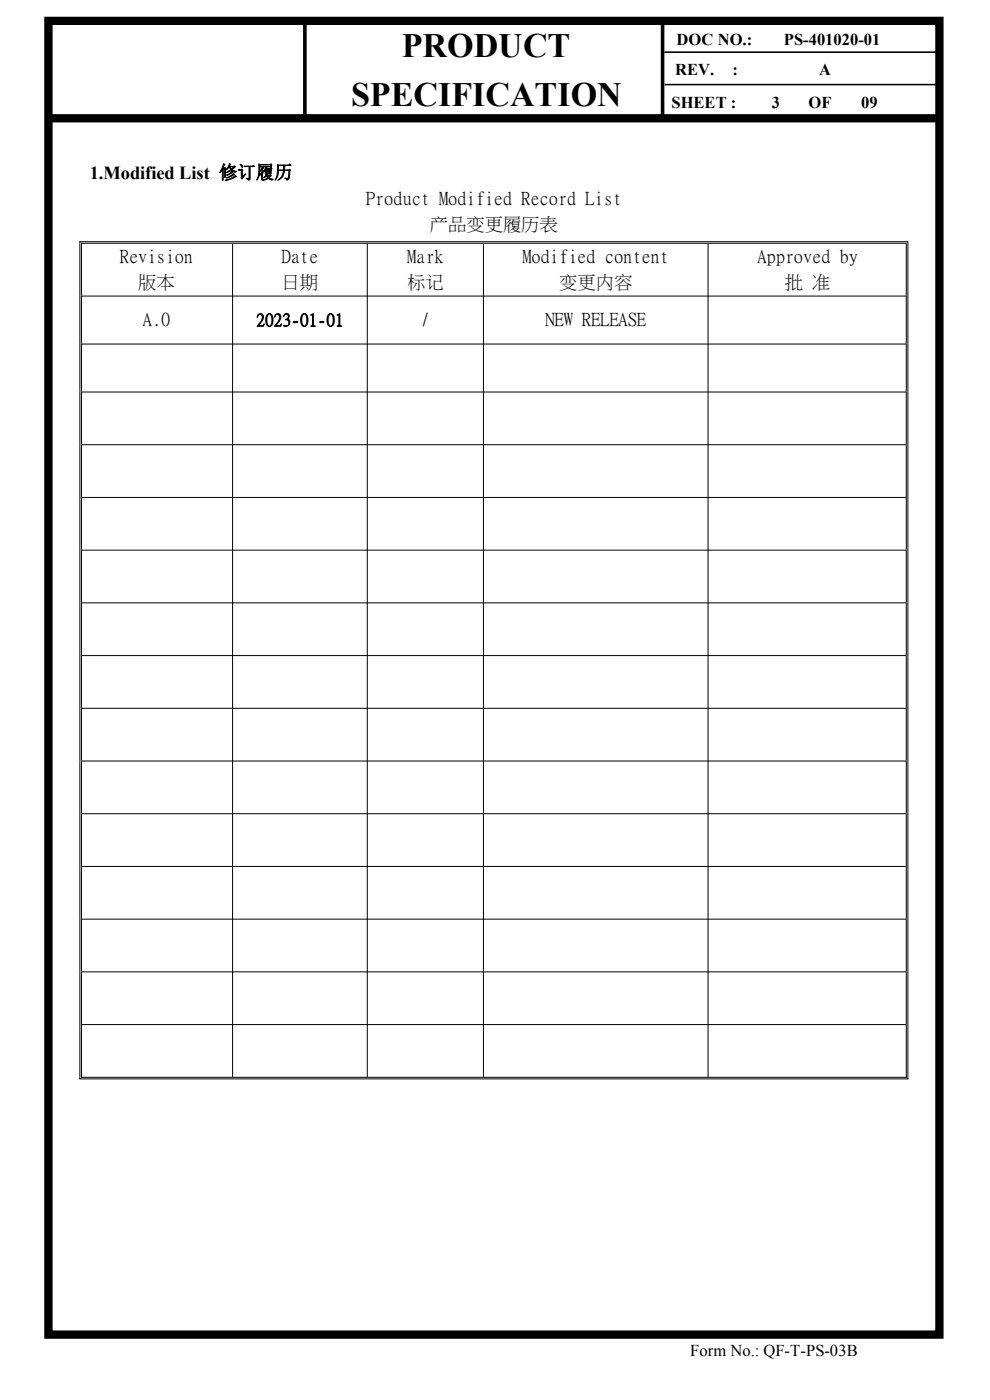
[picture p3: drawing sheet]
<svg xmlns="http://www.w3.org/2000/svg" width="210mm" height="297mm" viewBox="0 0 210 297" stroke-linecap="round" stroke-linejoin="round" font-family="sans-serif">
<defs><g id="words">
<g font-size="7.2">
<text x="85.3" y="12">PRODUCT</text>
<text x="74.5" y="22.4">SPECIFICATION</text>
</g>
<g font-size="3.9">
<text x="19" y="37.9">1.Modified List 修订履历</text>
<text x="77.6" y="43.2">Product Modified Record List</text>
<text x="91.2" y="48.7">产品变更履历表</text>
<text x="25.4" y="55.6">Revision</text>
<text x="59.7" y="55.6">Date</text>
<text x="86.4" y="55.6">Mark</text>
<text x="110.8" y="55.6">Modified content</text>
<text x="160.7" y="55.6">Approved by</text>
<text x="29.3" y="61.1">版本</text>
<text x="59.7" y="61.1">日期</text>
<text x="86.4" y="61.1">标记</text>
<text x="118.6" y="61.1">变更内容</text>
<text x="166.5" y="61.1">批 准</text>
<text x="30.3" y="69">A.0</text>
<text x="89.2" y="69">/</text>
<text x="115.7" y="69">NEW RELEASE</text>
</g>
<text font-size="3.7" x="54.4" y="69">2023-01-01</text>
<g font-size="3.5">
<text x="143.5" y="9.5">DOC NO.:</text>
<text x="166.3" y="9.5">PS-401020-01</text>
<text x="143.3" y="15.9">REV.</text>
<text x="155.4" y="15.9">:</text>
<text x="173.8" y="15.9">A</text>
<text x="142.4" y="22.8">SHEET :</text>
<text x="163.7" y="22.8">3</text>
<text x="171.5" y="22.8">OF</text>
<text x="182.7" y="22.8">09</text>
<text x="146.4" y="287.7">Form No.: QF-T-PS-03B</text>
</g>
</g></defs>
<g fill="none" stroke="#000" stroke-width=".21">
<path d="M16.9 51.3h175.8M16.9 51.2v177.8M17.2 51.6h175.1M17.3 51.5v177.1M49.3 51.7v176.8M77.9 51.7v176.8M102.6 51.7v176.8M150.2 51.7v176.8M192.3 51.7v176.9M192.6 51.4v177.6M17.4 62.8h174.8M17.4 73h174.8"/>
<path d="M17.4 83.2h174.8M17.4 94.3h174.8M17.4 105.5h174.8M17.4 116.7h174.8M17.4 127.9h174.8M17.4 139.1h174.8M17.4 150.3h174.8M17.4 161.4h174.8M17.4 172.6h174.8M17.4 183.8h174.8M17.4 195h174.8M17.4 206.2h174.8"/>
<path d="M17.4 217.4h174.8M16.9 228.9h175.8M17.2 228.5h175.1"/>
</g>
<path d="M141 11.1h58.2M141 17.9h58.3" fill="none" stroke="#000" stroke-width=".34"/>
<path d="M10.3 4.4h189v278.7h-189zM10.4 25.1h188.6" fill="none" stroke="#000" stroke-width="1.8" stroke-linecap="butt"/>
<path d="M64.7 4.9v19.8M140.6 4.9v19.8" fill="none" stroke="#000" stroke-width=".76" stroke-linecap="butt"/>
<use href="#words"/>
</svg>
